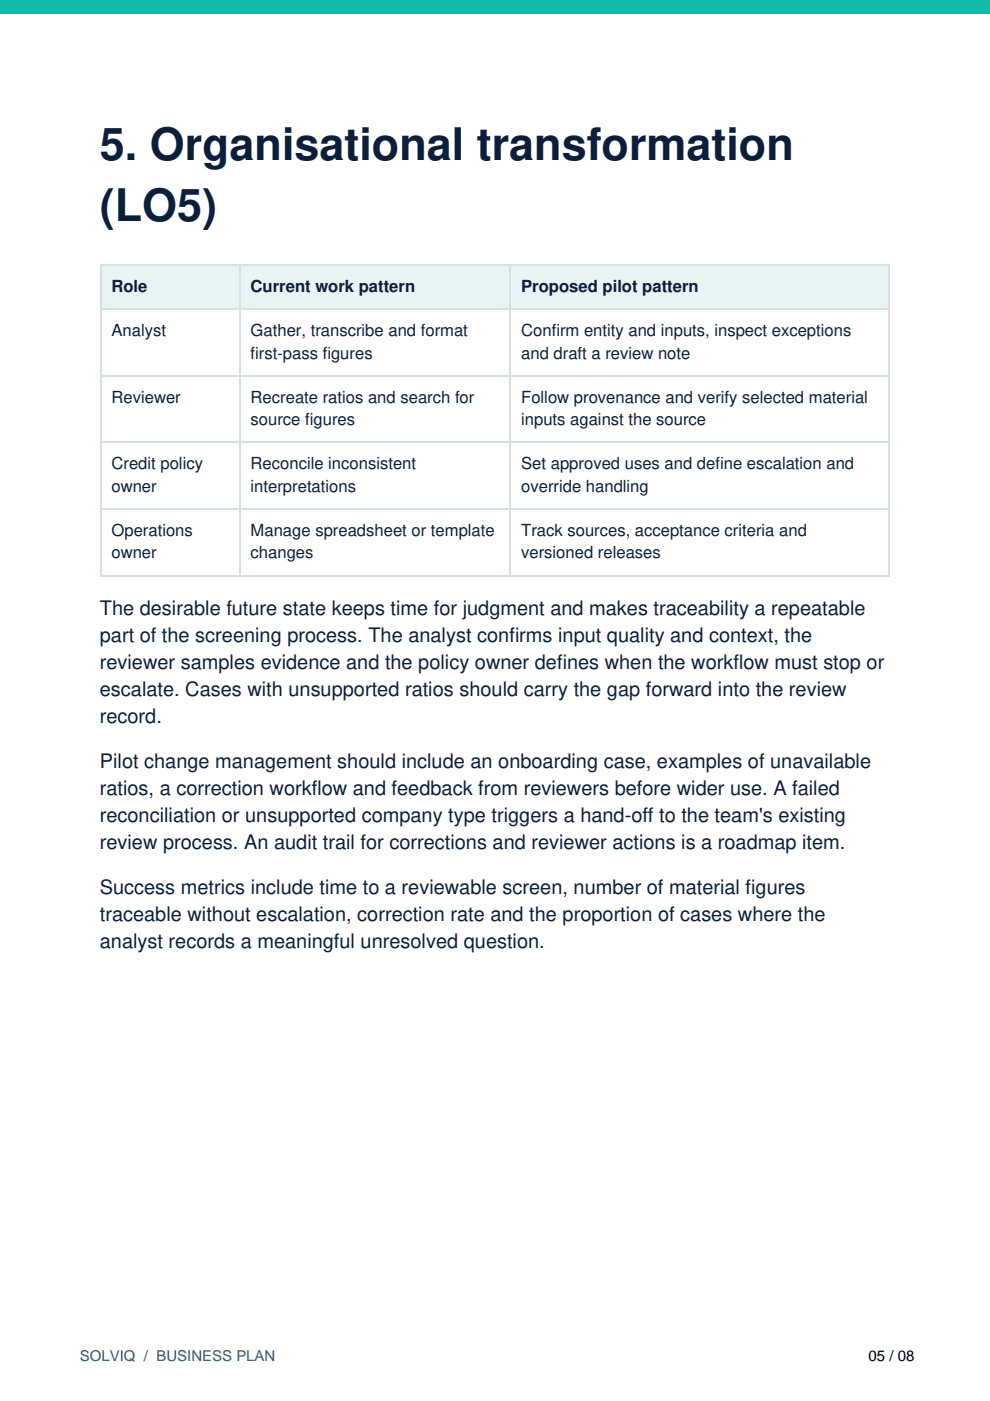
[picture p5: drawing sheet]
<svg xmlns="http://www.w3.org/2000/svg" width="210mm" height="297mm" viewBox="0 0 210 297" stroke-linecap="round" stroke-linejoin="round" font-family="sans-serif">
<defs><g id="words">
<g font-size="9.5" fill="#0b1f3a">
<text x="21.2" y="34">5. Organisational transformation</text>
<text x="21.2" y="46.8">(LO5)</text>
</g>
<g font-size="4.2" fill="#0b1f3a">
<text x="21.2" y="130.4">The desirable future state keeps time for judgment and makes traceability a repeatable</text>
<text x="21.2" y="136.1">part of the screening process. The analyst conf</text>
<text x="108" y="136.1">irms input quality and context, the</text>
<text x="21.2" y="141.8">reviewer samples evidence and the policy owner def</text>
<text x="118.1" y="141.8">ines when the workf</text>
<text x="155.5" y="141.8">low must stop or</text>
<text x="21.2" y="147.5">escalate. Cases with unsupported ratios should carry the gap forward into the review</text>
<text x="21.2" y="153.2">record.</text>
<text x="21.2" y="162.8">Pilot change management should include an onboarding case, examples of unavailable</text>
<text x="21.2" y="168.6">ratios, a correction workf</text>
<text x="66.1" y="168.6">low and feedback from reviewers before wider use. A failed</text>
<text x="21.2" y="174.3">reconciliation or unsupported company type triggers a hand-of</text>
<text x="21.2" y="180">review process. An audit trail for corrections and reviewer actions is a roadmap item.</text>
<text x="136.2" y="174.3">f to the team's existing</text>
<text x="21.2" y="189.6">Success metrics include time to a reviewable screen, number of material f</text>
<text x="158.1" y="189.6">igures</text>
<text x="21.2" y="195.3">traceable without escalation, correction rate and the proportion of cases where the</text>
<text x="21.2" y="201">analyst records a meaningful unresolved question.</text>
</g>
<g font-size="3.5" fill="#0b1f3a">
<text x="23.6" y="62">Role</text>
<text x="53.1" y="62">Current work pattern</text>
<text x="110.5" y="62">Proposed pilot pattern</text>
<text x="23.6" y="71.3">Analyst</text>
<text x="53.1" y="71.3">Gather, transcribe and format</text>
<text x="110.5" y="71.3">Conf</text>
<text x="117" y="71.3">irm entity and inputs, inspect exceptions</text>
<text x="53.1" y="76.1">f</text>
<text x="53.1" y="76.1">irst-pass f</text>
<text x="68.4" y="76.1">igures</text>
<text x="110.5" y="76.1">and draft a review note</text>
<text x="23.6" y="85.4">Reviewer</text>
<text x="53.1" y="85.4">Recreate ratios and search for</text>
<text x="110.5" y="85.4">Follow provenance and verify selected material</text>
<text x="53.1" y="90.2">source f</text>
<text x="64.7" y="90.2">igures</text>
<text x="110.5" y="90.2">inputs against the source</text>
<text x="23.6" y="99.5">Credit policy</text>
<text x="53.1" y="99.5">Reconcile inconsistent</text>
<text x="110.5" y="99.5">Set approved uses and def</text>
<text x="151.7" y="99.5">ine escalation and</text>
<text x="23.6" y="104.3">owner</text>
<text x="53.1" y="104.3">interpretations</text>
<text x="110.5" y="104.3">override handling</text>
<text x="23.6" y="113.6">Operations</text>
<text x="53.1" y="113.6">Manage spreadsheet or template</text>
<text x="110.5" y="113.6">Track sources, acceptance criteria and</text>
<text x="23.6" y="118.4">owner</text>
<text x="53.1" y="118.4">changes</text>
<text x="110.5" y="118.4">versioned releases</text>
</g>
<text font-size="3.2" fill="#0d756e" x="16.9" y="288.6">SOLVIQ / BUSINESS PLAN</text>
<text font-size="3.2" x="184.1" y="288.6">05 / 08</text>
</g></defs>
<path d="M21.5 56.4h29.2v9h-29.2z" fill="#e8f4f3"/>
<path d="M21.2 56.2h29.8M21.3 56.1v9.7M50.8 56.1v9.7" fill="none" stroke="#d5e0e6" stroke-width=".35"/>
<path d="M23.6 59.1h7.7v3.6h-7.7z" fill="#e8f4f3"/>
<path d="M21.2 65.6h29.8" fill="none" stroke="#d5e0e6" stroke-width=".35"/>
<path d="M51 56.4h57v9h-57z" fill="#e8f4f3"/>
<path d="M50.7 56.2h57.7M108.2 56.1v9.7" fill="none" stroke="#d5e0e6" stroke-width=".35"/>
<g fill="#e8f4f3">
<path d="M53.1 59.1h12.8v3.6h-12.8z"/>
<path d="M65.9 59.1h1v3.6h-1z"/>
<path d="M66.9 59.1h8.2v3.6h-8.2z"/>
<path d="M75.1 59.1h1v3.6h-1z"/>
<path d="M76.1 59.1h11.9v3.6h-11.9z"/>
</g>
<path d="M50.7 65.6h57.7" fill="none" stroke="#d5e0e6" stroke-width=".35"/>
<path d="M108.4 56.4h80v9h-80z" fill="#e8f4f3"/>
<path d="M108 56.2h80.7M188.6 56.1v9.7" fill="none" stroke="#d5e0e6" stroke-width=".35"/>
<g fill="#e8f4f3">
<path d="M110.5 59.1h16.3v3.6h-16.3z"/>
<path d="M126.8 59.1h1v3.6h-1z"/>
<path d="M127.8 59.1h7.4v3.6h-7.4z"/>
<path d="M135.2 59.1h1v3.6h-1z"/>
<path d="M136.2 59.1h11.9v3.6h-11.9z"/>
</g>
<path d="M21.2 79.7h167.5M21.3 65.4v56.8M50.8 65.4v56.8M108 65.6h80.7M108.2 65.4v56.8M188.6 65.4v56.8M21.2 93.8h167.5M21.2 107.9h167.5M21.2 122h167.5" fill="none" stroke="#d5e0e6" stroke-width=".35"/>
<path d="M0 0h209.9v2.8h-209.9z" fill="#14b8a6"/>
<use href="#words"/>
</svg>
